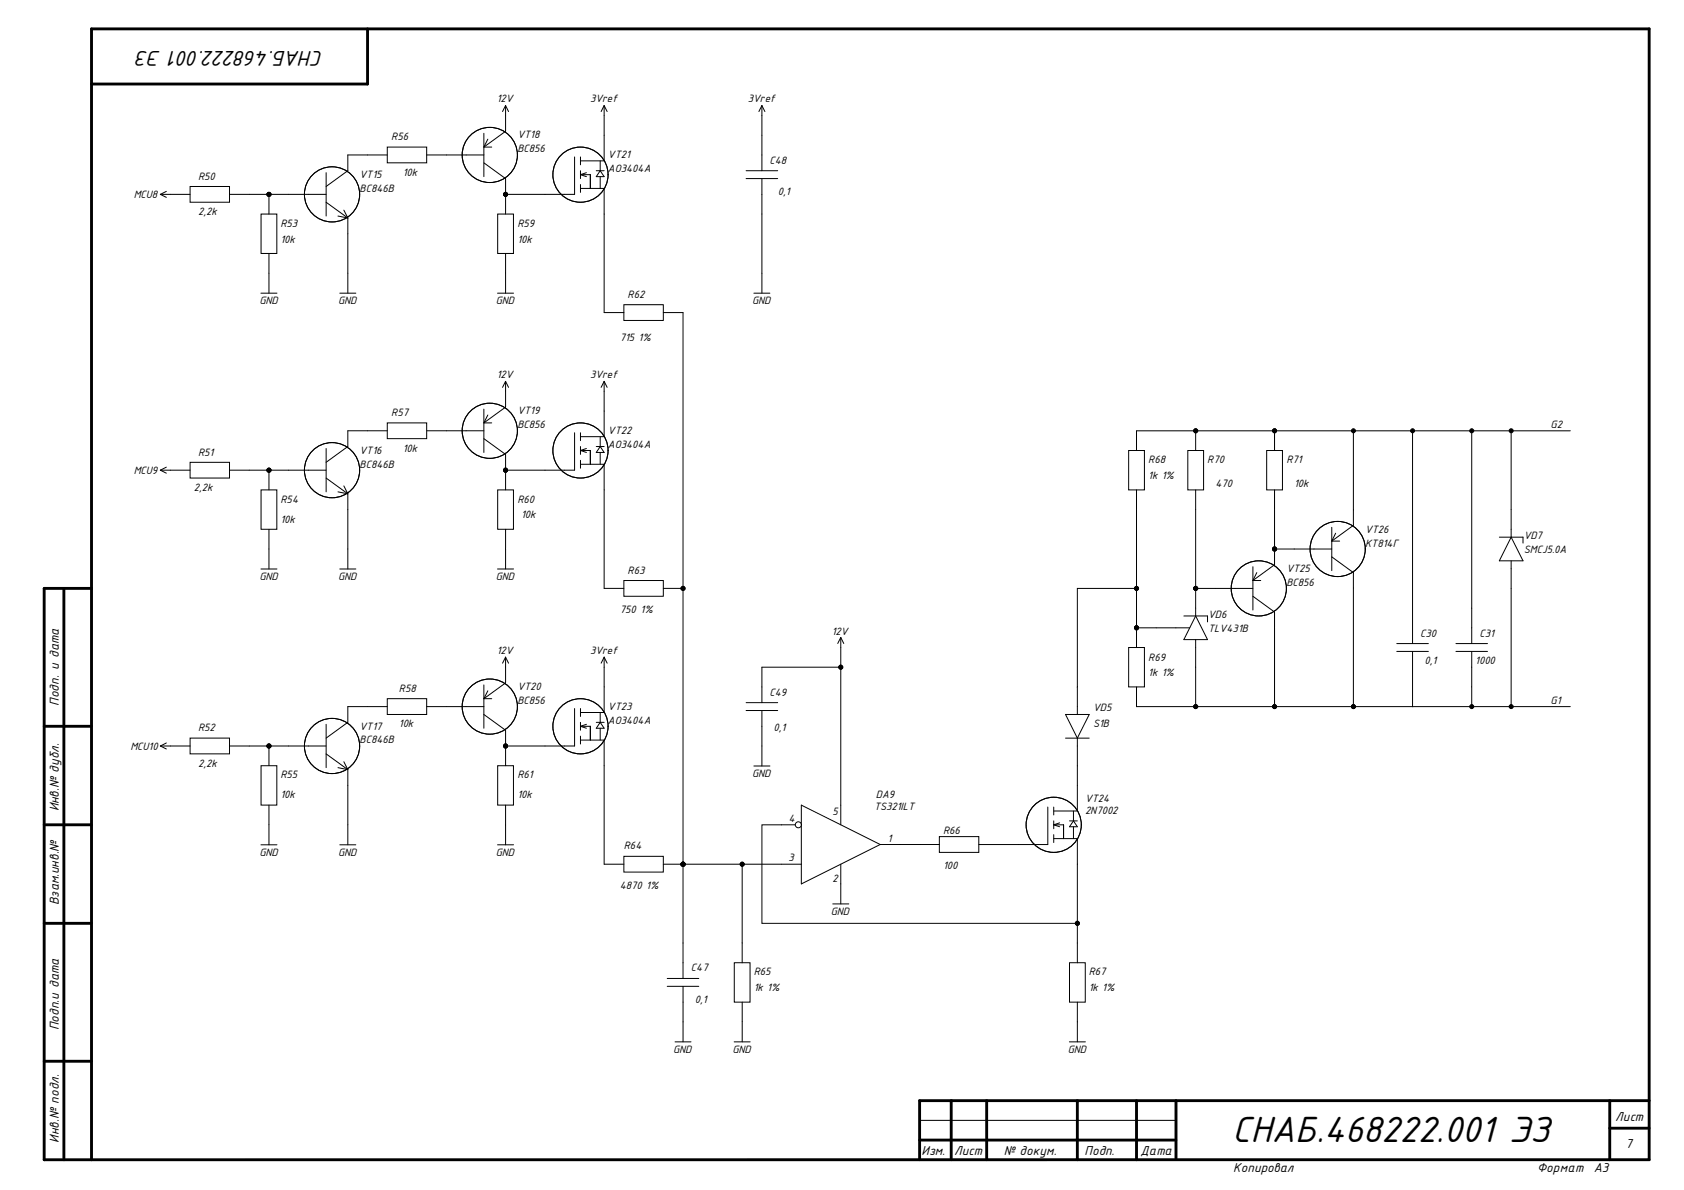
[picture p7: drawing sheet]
<svg xmlns="http://www.w3.org/2000/svg" width="297mm" height="210mm" viewBox="0 0 297 210" stroke-linecap="round" stroke-linejoin="round" font-family="sans-serif">
<defs><g id="words">
<text font-size="6.9" x="217.3" y="201.4">СНАБ.468222.001 ЭЗ</text>
<text font-size="4.1" x="57" y="9" transform="rotate(-180 57 9)">СНАБ.468222.001 ЭЗ</text>
<g font-size="2.5">
<text x="10.4" y="124.5" transform="rotate(-90 10.4 124.5)">Подп. и дата</text>
<text x="10.4" y="143.1" transform="rotate(-90 10.4 143.1)">Инв.№ дубл.</text>
<text x="10.4" y="159.6" transform="rotate(-90 10.4 159.6)">Взам.инв.№</text>
<text x="10.4" y="181.7" transform="rotate(-90 10.4 181.7)">Подп.и дата</text>
<text x="284.9" y="197.8">Лист</text>
<text x="10.4" y="201.5" transform="rotate(-90 10.4 201.5)">Инв.№ подл.</text>
<text x="162.5" y="203.7">Изм.</text>
<text x="168.3" y="203.7">Лист</text>
<text x="177.1" y="203.7">№ докум.</text>
<text x="191.3" y="203.8">Подп.</text>
<text x="201.2" y="203.7">Дата</text>
<text x="286.7" y="202.5">7</text>
<text x="217.5" y="206.7">Копировал</text>
<text x="271.1" y="206.7">Формат</text>
<text x="281.1" y="206.7">A3</text>
</g>
<g font-size="2">
<text x="87.6" y="18.1">12V</text>
<text x="104.1" y="18.1">3Vref</text>
<text x="131.9" y="18.1">3Vref</text>
<text x="69" y="24.8">R56</text>
<text x="91.3" y="24.4">VT18</text>
<text x="91.3" y="26.9">BC856</text>
<text x="107.2" y="27.9">VT21</text>
<text x="135.7" y="28.9">C48</text>
<text x="23.6" y="35">MCU8</text>
<text x="34.9" y="31.7">R50</text>
<text x="63.4" y="31.3">VT15</text>
<text x="63.4" y="33.9">BC846B</text>
<text x="71" y="31">10k</text>
<text x="107.2" y="30.4">AO3404A</text>
<text x="137.2" y="34.5">0,1</text>
<text x="34.9" y="37.9">2,2k</text>
<text x="49.5" y="40">R53</text>
<text x="91.3" y="40">R59</text>
<text x="49.5" y="42.8">10k</text>
<text x="91.3" y="42.8">10k</text>
<text x="45.8" y="53.7">GND</text>
<text x="59.6" y="53.7">GND</text>
<text x="87.4" y="53.7">GND</text>
<text x="110.7" y="52.6">R62</text>
<text x="132.7" y="53.7">GND</text>
<text x="109.4" y="60.2">715 1%</text>
<text x="87.6" y="66.7">12V</text>
<text x="104.1" y="66.7">3Vref</text>
<text x="69" y="73.4">R57</text>
<text x="91.3" y="73.1">VT19</text>
<text x="91.3" y="75.5">BC856</text>
<text x="107.2" y="76.6">VT22</text>
<text x="273.5" y="75.5">G2</text>
<text x="23.6" y="83.6">MCU9</text>
<text x="34.9" y="80.4">R51</text>
<text x="63.4" y="80">VT16</text>
<text x="63.4" y="82.5">BC846B</text>
<text x="71" y="79.7">10k</text>
<text x="107.2" y="79">AO3404A</text>
<text x="202.5" y="81.7">R68</text>
<text x="213" y="81.7">R70</text>
<text x="226.9" y="81.7">R71</text>
<text x="34.2" y="86.6">2,2k</text>
<text x="49.5" y="88.7">R54</text>
<text x="91.3" y="88.7">R60</text>
<text x="202.5" y="84.5">1k 1%</text>
<text x="214.4" y="85.9">470</text>
<text x="228.3" y="85.9">10k</text>
<text x="49.5" y="92.2">10k</text>
<text x="91.9" y="91.4">10k</text>
<text x="240.8" y="94">VT26</text>
<text x="268.8" y="95.1">VD7</text>
<text x="110.7" y="101.2">R63</text>
<text x="226.9" y="100.9">VT25</text>
<text x="240.8" y="96.4">KT814Г</text>
<text x="268.8" y="97.6">SMCJ5.0A</text>
<text x="45.8" y="102.3">GND</text>
<text x="59.6" y="102.3">GND</text>
<text x="87.4" y="102.3">GND</text>
<text x="226.9" y="103.3">BC856</text>
<text x="109.4" y="108.2">750 1%</text>
<text x="146.7" y="112">12V</text>
<text x="213.1" y="109.1">VD6</text>
<text x="213.1" y="111.5">TLV431B</text>
<text x="250.5" y="112.3">C30</text>
<text x="261" y="112.3">C31</text>
<text x="87.6" y="115.4">12V</text>
<text x="104.1" y="115.4">3Vref</text>
<text x="202.5" y="116.5">R69</text>
<text x="202.5" y="119.2">1k 1%</text>
<text x="251.3" y="117.2">0,1</text>
<text x="260.2" y="117.2">1000</text>
<text x="70.4" y="122">R58</text>
<text x="91.3" y="121.8">VT20</text>
<text x="91.3" y="124.2">BC856</text>
<text x="107.2" y="125.2">VT23</text>
<text x="135.7" y="122.8">C49</text>
<text x="192.8" y="125.5">VD5</text>
<text x="273.5" y="124.1">G1</text>
<text x="34.9" y="129">R52</text>
<text x="63.4" y="128.7">VT17</text>
<text x="63.4" y="131.1">BC846B</text>
<text x="70.4" y="128.3">10k</text>
<text x="107.2" y="127.7">AO3404A</text>
<text x="136.4" y="129">0,1</text>
<text x="192.8" y="128.3">S1B</text>
<text x="23" y="132.3">MCU10</text>
<text x="34.9" y="135.3">2,2k</text>
<text x="49.5" y="137.3">R55</text>
<text x="91.3" y="137.3">R61</text>
<text x="132.7" y="137.1">GND</text>
<text x="49.5" y="140.8">10k</text>
<text x="91.3" y="140.8">10k</text>
<text x="146.7" y="143.8">5</text>
<text x="154.2" y="142.9">TS321ILT</text>
<text x="154.5" y="140.8">DA9</text>
<text x="191.4" y="141.5">VT24</text>
<text x="191.4" y="143.6">2N7002</text>
<text x="110" y="149.8">R64</text>
<text x="139" y="145">4</text>
<text x="156.5" y="148.5">1</text>
<text x="166.4" y="147">R66</text>
<text x="45.8" y="151">GND</text>
<text x="59.6" y="151">GND</text>
<text x="87.4" y="151">GND</text>
<text x="139" y="151.9">3</text>
<text x="146.7" y="155.6">2</text>
<text x="166.4" y="153.3">100</text>
<text x="109.4" y="156.8">4870 1%</text>
<text x="146.6" y="161.4">GND</text>
<text x="121.9" y="171.4">C47</text>
<text x="132.9" y="172">R65</text>
<text x="192.1" y="172">R67</text>
<text x="122.5" y="176.9">0,1</text>
<text x="132.9" y="174.8">1k 1%</text>
<text x="192.1" y="174.8">1k 1%</text>
<text x="118.7" y="185.7">GND</text>
<text x="129.2" y="185.7">GND</text>
<text x="188.3" y="185.7">GND</text>
</g>
</g></defs>
<g fill="none" stroke="#000" stroke-width=".51">
<path d="M64.8 5.1v9.7h-48.7M11.3 103.8v100.8M16.1 103.8h-8.3v100.8h283.1v-199.5h-274.8v199.5M7.8 128.1h8.3M7.8 145.5h8.3M7.8 162.9h8.3M7.8 187.2h8.3M167.8 194.1v10.5M174 194.1v10.5M190 194.1v10.5M200.5 194.1v10.5M207.4 194.1v10.4"/>
<path d="M283.9 194.1v10.5M283.9 199h7M290.9 194.1h-128.7v10.5M162.2 201.1h45.2"/>
</g>
<g fill="none" stroke="#000" stroke-width=".18">
<path d="M89.2 18.6v4.6l-3.9 2.7M89.2 18.6l-.6 1.1M89.2 18.6l.5 1.1M106.6 18.6v1.8M106.6 18.6l-.6 1.1M106.6 18.6l.5 1.1M28.3 34.3l1 .5M28.3 34.3h5.2M29.3 33.8l-1 .5M33.5 32.9h7v2.8h-7zM40.5 34.3h3.5M46 37.8h2.8v6.9h-2.8z"/>
<path d="M47.4 34.3v3.5M50.9 34.3h6.6M57.5 30.5v7.6M57.5 35.7l3.9 2.8M59.6 38.1l1.8 .4M60.7 37.1l.7 1.4M61.4 27.3v2.8l-3.9 2.8M61.4 38.5v2.7M64.8 27.3h3.5M68.3 25.9h7v2.8h-7zM75.3 27.3h10M85.3 28.7l3.9 2.8v6.3"/>
<path d="M85.3 23.5v7.7M85.3 25.9h1.4M86 24.6l-.7 1.3M87.8 37.8h2.8v6.9h-2.8zM101.3 27.7v6.6h-5.2M102.4 33.2h4.2v4.6M102.4 30.8h1.7v2.4M102.4 27.7v1.4M102.4 30.1v1.4M102.4 32.5v1.4M102.4 30.8l1 .4M103.4 30.5l-1 .3"/>
<path d="M105.2 30.1h1.4M105.9 28.4v1.7M105.9 31.2v2M105.9 30.1l.7 1.1h-1.4zM106.6 23.9v4.5h-4.2M46 51.7h2.9M47.4 44.7v7M59.9 51.7h2.9M61.4 48.2v3.5M87.8 51.7h2.8M89.2 44.7v7M57.5 79.1v7.7"/>
<path d="M61.4 76v2.8l-3.9 2.7M64.8 76h3.5M68.3 74.6h7v2.8h-7zM75.3 76h10M85.3 77.4l3.9 2.8v6.2M85.3 72.2v7.6M85.3 74.6h1.4M86 73.2l-.7 1.4M89.2 67.3v4.5l-3.9 2.8M89.2 67.3l-.6 1M89.2 67.3l.5 1M101.3 76.3v6.6h-5.2"/>
<path d="M102.4 79.5h1.7v2.4M102.4 76.3v1.4M102.4 78.8v1.4M102.4 79.5l1 .3M103.4 79.1l-1 .4M105.2 78.8h1.4M105.9 77v1.8M105.9 79.8v2.1M105.9 78.8l.7 1h-1.4zM106.6 67.3v1.7M106.6 72.5v4.5h-4.2M106.6 67.3l-.6 1"/>
<path d="M106.6 67.3l.5 1M209.5 79.5h2.8v6.9h-2.8zM210.9 76v3.5M223.4 79.5h2.8v6.9h-2.8zM224.8 76v3.5M28.3 82.9l1 .6M28.3 82.9h5.2M29.3 82.4l-1 .5M33.5 81.5h7v2.8h-7zM40.5 82.9h3.5M46 86.4h2.8v7h-2.8zM47.4 82.9v3.5"/>
<path d="M47.4 93.4v7M50.9 82.9h6.6M57.5 84.3l3.9 2.8M59.6 86.8l1.8 .3M60.7 85.7l.7 1.4M61.4 87.1v2.8M61.4 96.8v3.6M87.8 86.4h2.8v7h-2.8zM89.2 93.4v7M102.4 81.9h4.2v4.5M102.4 81.2v1.4M210.9 86.4v3.5"/>
<path d="M221 100v7.6M224.8 96.8v2.8l-3.8 2.8M224.8 86.4v3.5M228.3 96.8h6.6M234.9 93v7.7M234.9 98.2l3.8 2.8v2.8M234.9 95.4h1.4M235.6 94.1l-.7 1.3M238.7 89.9v2.8l-3.8 2.7M264.5 94.7h4.1v1.1M266.5 89.9v4.8M266.5 98.9v4.9"/>
<path d="M266.5 94.7l2.1 4.2h-4.1zM46 100.4h2.9M59.9 100.4h2.9M87.8 100.4h2.8M89.2 115.9v4.6l-3.9 2.7M89.2 115.9l-.6 1.1M89.2 115.9l.5 1.1M106.6 115.9l-.6 1.1M106.6 115.9l.5 1.1M106.6 115.9v1.8M148.3 112.4v1.8M148.3 112.4l-.5 1.1"/>
<path d="M148.3 112.4l.5 1.1M203.9 110.7h6M208.8 108.7h4.2v1M210.9 103.8v4.9M210.9 112.8v4.9M210.9 108.7l2.1 4.1h-4.2zM214.4 103.8h6.6M221 105.2l3.8 2.8v2.7M221 102.4h1.4M221.7 101l-.7 1.4M246.4 114.9h5.6M246.4 113.5h5.6"/>
<path d="M249.2 107.3v6.2M249.2 114.9v6.3M256.8 114.9h5.6M256.8 113.5h5.6M259.6 107.3v6.2M259.6 114.9v6.3M28.3 131.6l1 .5M28.3 131.6h5.2M29.3 131.1l-1 .5M33.5 130.2h7v2.8h-7zM40.5 131.6h3.5M46 135.1h2.8v6.9h-2.8z"/>
<path d="M47.4 131.6v3.5M50.9 131.6h6.6M57.5 127.8v7.6M57.5 133l3.9 2.8M59.6 135.4l1.8 .4M60.7 134.4l.7 1.4M61.4 124.6v2.8l-3.9 2.8M61.4 135.8v2.7M64.8 124.6h3.5M68.3 123.2h7v2.8h-7zM75.3 124.6h10M85.3 126l3.9 2.8v6.3"/>
<path d="M85.3 120.8v7.7M85.3 123.2h1.4M86 121.9l-.7 1.3M87.8 135.1h2.8v6.9h-2.8zM101.3 125v6.6h-5.2M102.4 130.5h4.2v4.6M102.4 128.1h1.7v2.4M102.4 125v1.4M102.4 127.4v1.4M102.4 129.8v1.4M102.4 128.1l1 .4M103.4 127.8l-1 .3"/>
<path d="M105.2 127.4h1.4M105.9 127.4l.7 1.1h-1.4zM105.9 125.7v1.7M105.9 128.5v2M106.6 121.2v4.5h-4.2M188 130.2h4.1M188 126h4.1l-2.1 4.2zM190 138.5v4.6h-4.1M190 121.2v4.8M190 130.2v4.9M46 149h2.9M47.4 142v7"/>
<path d="M59.9 149h2.9M61.4 145.5v3.5M87.8 149h2.8M89.2 142v7M137.9 145.5h3.4M141.3 142l14 7-14 6.9zM146.9 159.4h2.8M148.3 155.9v3.5M162.2 149h3.5M165.7 147.6h6.9v2.8h-6.9zM172.7 149h3.4M184.8 142.4v6.6h-5.2"/>
<path d="M185.9 147.9h4.1v4.5M185.9 145.5h1.7v2.4M185.9 142.4v1.3M185.9 144.8v1.4M185.9 147.2v1.4M185.9 145.5l1 .3M186.9 145.1l-1 .4M188.6 144.8h1.4M189.3 144.8l.7 1h-1.4zM189.3 143.1v1.7M189.3 145.8v2.1M162.2 197.6h45.2"/>
<circle cx="47.4" cy="34.3" r=".35"/>
<circle cx="58.6" cy="34.3" r="4.9"/>
<circle cx="86.4" cy="27.3" r="4.9"/>
<circle cx="89.2" cy="34.3" r=".35"/>
<circle cx="102.4" cy="30.8" r="4.9"/>
<circle cx="86.4" cy="76" r="4.9"/>
<circle cx="102.4" cy="79.5" r="4.9"/>
<circle cx="210.9" cy="76" r=".35"/>
<circle cx="224.8" cy="76" r=".35"/>
<circle cx="47.4" cy="82.9" r=".35"/>
<circle cx="58.6" cy="82.9" r="4.9"/>
<circle cx="89.2" cy="82.9" r=".35"/>
<circle cx="235.9" cy="96.8" r="4.9"/>
<circle cx="236" cy="96.8" r="4.9"/>
<circle cx="210.9" cy="103.8" r=".35"/>
<circle cx="222" cy="103.8" r="4.9"/>
<circle cx="47.4" cy="131.6" r=".35"/>
<circle cx="58.6" cy="131.6" r="4.9"/>
<circle cx="86.4" cy="124.6" r="4.9"/>
<circle cx="89.2" cy="131.6" r=".35"/>
<circle cx="102.4" cy="128.1" r="4.9"/>
<circle cx="185.9" cy="145.5" r="4.9"/>
</g>
<g fill="#000">
<circle cx="47.4" cy="34.3" r=".35"/>
<circle cx="89.2" cy="34.3" r=".35"/>
<circle cx="210.9" cy="76" r=".35"/>
<circle cx="224.8" cy="76" r=".35"/>
<circle cx="47.4" cy="82.9" r=".35"/>
<circle cx="89.2" cy="82.9" r=".35"/>
<circle cx="210.9" cy="103.8" r=".35"/>
<circle cx="47.4" cy="131.6" r=".35"/>
<circle cx="89.2" cy="131.6" r=".35"/>
</g>
<circle cx="140.8" cy="145.5" r=".53" fill="#fff"/>
<g fill="none" stroke="#000" stroke-width=".18">
<path d="M134.4 18.6v11.5M134.4 18.6l-.5 1.1M134.4 18.6l.5 1.1M44 34.3h6.9M61.4 27.3h3.4M89.2 34.3h6.9M106.6 37.8v17.3h3.4M106.6 20.4v3.5M131.6 31.5h5.6M131.6 30.1h5.6M134.4 31.5v20.2M61.4 41.2v7"/>
<path d="M110 53.7h7v2.8h-7zM117 55.1h3.5v97.3M133 51.7h2.8M61.4 76h3.4M106.6 69v3.5M199.1 79.5h2.8v6.9h-2.8zM238.7 76v13.9M249.2 76v31.3M259.6 76v31.3M266.5 76v13.9M277 76h-76.5v3.5M44 82.9h6.9"/>
<path d="M61.4 89.9v6.9M89.2 82.9h6.9M106.6 86.4v17.4h3.4M200.5 86.4v24.3h3.4M210.9 89.9v13.9h3.5M224.8 89.9v6.9h3.5M106.6 117.7v3.5M110 102.4h7v2.8h-7zM117 103.8h3.5M148.3 114.2v31.3M148.3 117.7h-13.9v6.2M199.1 114.2h2.8v7h-2.8z"/>
<path d="M200.5 103.8h-10.5v17.4M200.5 110.7v3.5M210.9 117.7v6.9M224.8 110.7v13.9M238.7 103.8v20.8M266.5 103.8v20.8M44 131.6h6.9M61.4 138.5v7M61.4 124.6h3.4M89.2 131.6h6.9M106.6 135.1v17.3h3.4M131.6 125.3h5.6"/>
<path d="M131.6 123.9h5.6M133 135.1h2.8M134.4 125.3v9.8M190 135.1v3.4M200.5 121.2v3.4h48.7v-3.4M249.2 124.6h27.8M259.6 121.2v3.4M110 151h7v2.8h-7zM117 152.4h3.5M120.5 152.4h20.8M120.5 152.4v20.2M130.9 152.4v17.4"/>
<path d="M137.9 145.5h-3.5v17.4h55.6M148.3 152.4v3.5M155.3 149h6.9M176.1 149h3.5M190 152.4v17.4M117.7 174h5.6M117.7 172.6h5.6M120.5 174v9.8M129.5 169.8h2.8v7h-2.8zM130.9 176.8v7M188.6 169.8h2.8v7h-2.8zM190 176.8v7"/>
<path d="M119.1 183.8h2.8M129.5 183.8h2.8M188.6 183.8h2.8"/>
<circle cx="47.4" cy="34.3" r=".35"/>
<circle cx="89.2" cy="34.3" r=".35"/>
<circle cx="238.7" cy="76" r=".35"/>
<circle cx="249.2" cy="76" r=".35"/>
<circle cx="259.6" cy="76" r=".35"/>
<circle cx="266.6" cy="76" r=".35"/>
<circle cx="47.4" cy="82.9" r=".35"/>
<circle cx="89.2" cy="82.9" r=".35"/>
<circle cx="224.8" cy="96.8" r=".35"/>
<circle cx="120.5" cy="103.8" r=".35"/>
<circle cx="148.3" cy="117.7" r=".35"/>
<circle cx="200.5" cy="103.8" r=".35"/>
<circle cx="200.5" cy="110.7" r=".35"/>
<circle cx="210.9" cy="103.8" r=".35"/>
<circle cx="47.4" cy="131.6" r=".35"/>
<circle cx="89.2" cy="131.6" r=".35"/>
<circle cx="210.9" cy="124.6" r=".35"/>
<circle cx="224.8" cy="124.6" r=".35"/>
<circle cx="238.7" cy="124.6" r=".35"/>
<circle cx="259.6" cy="124.6" r=".35"/>
<circle cx="266.6" cy="124.6" r=".35"/>
<circle cx="120.5" cy="152.4" r=".35"/>
<circle cx="130.9" cy="152.4" r=".35"/>
<circle cx="140.8" cy="145.5" r=".53"/>
<circle cx="190" cy="162.9" r=".35"/>
</g>
<g fill="#000">
<circle cx="47.4" cy="34.3" r=".35"/>
<circle cx="89.2" cy="34.3" r=".35"/>
<circle cx="238.7" cy="76" r=".35"/>
<circle cx="249.2" cy="76" r=".35"/>
<circle cx="259.6" cy="76" r=".35"/>
<circle cx="266.6" cy="76" r=".35"/>
<circle cx="47.4" cy="82.9" r=".35"/>
<circle cx="89.2" cy="82.9" r=".35"/>
<circle cx="224.8" cy="96.8" r=".35"/>
<circle cx="120.5" cy="103.8" r=".35"/>
<circle cx="148.3" cy="117.7" r=".35"/>
<circle cx="200.5" cy="103.8" r=".35"/>
<circle cx="200.5" cy="110.7" r=".35"/>
<circle cx="210.9" cy="103.8" r=".35"/>
<circle cx="47.4" cy="131.6" r=".35"/>
<circle cx="89.2" cy="131.6" r=".35"/>
<circle cx="210.9" cy="124.6" r=".35"/>
<circle cx="224.8" cy="124.6" r=".35"/>
<circle cx="238.7" cy="124.6" r=".35"/>
<circle cx="259.6" cy="124.6" r=".35"/>
<circle cx="266.6" cy="124.6" r=".35"/>
<circle cx="120.5" cy="152.4" r=".35"/>
<circle cx="130.9" cy="152.4" r=".35"/>
<circle cx="190" cy="162.9" r=".35"/>
</g>
<use href="#words"/>
</svg>
